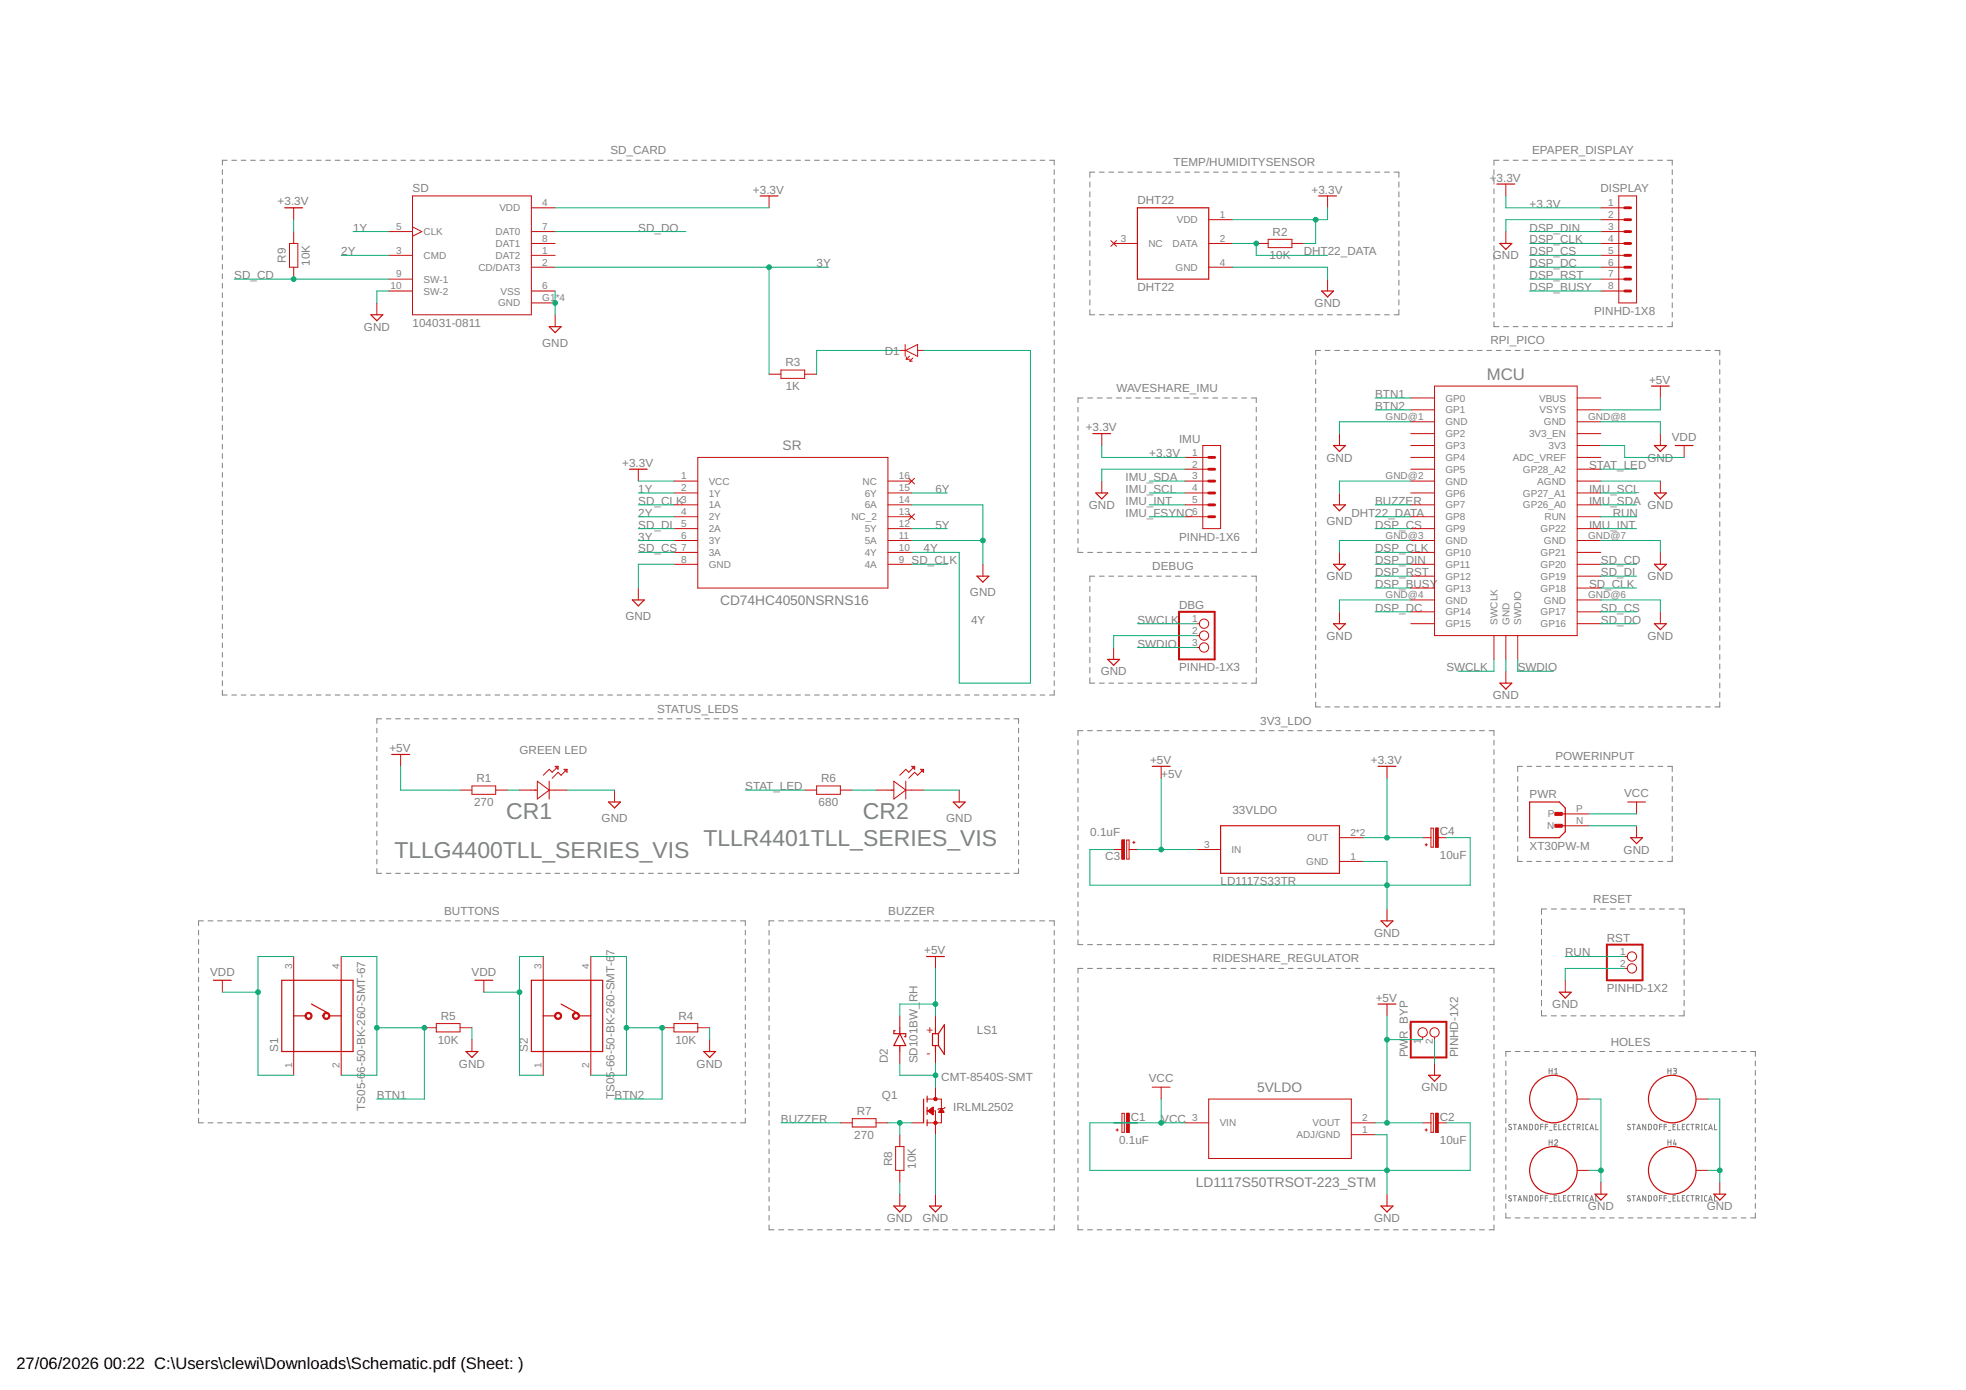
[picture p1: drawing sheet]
<svg xmlns="http://www.w3.org/2000/svg" width="420mm" height="297mm" viewBox="0 0 420 297" stroke-linecap="round" stroke-linejoin="round" font-family="sans-serif">
<defs><g id="words">
<g font-size="4.9" fill="#808080">
<text x="108.2" y="175">CR1</text>
<text x="184.4" y="175">CR2</text>
<text x="84.3" y="183.3">TLLG4400TLL_SERIES_VIS</text>
<text x="150.3" y="180.7">TLLR4401TLL_SERIES_VIS</text>
</g>
<text font-size="3.6" fill="#808080" x="317.8" y="81.2">MCU</text>
<g font-size="3.5">
<text x="3.5" y="292.5">27/06/2026</text>
<text x="22.2" y="292.5">00:22 C:\Users\clewi\Downloads\Schematic.pdf (Sheet: )</text>
</g>
<g font-size="2.9" fill="#808080">
<text x="167.2" y="96.2">SR</text>
<text x="153.9" y="129.3">CD74HC4050NSRNS16</text>
<text x="268.7" y="233.4">5VLDO</text>
<text x="255.6" y="253.7">LD1117S50TRSOT-223_STM</text>
</g>
<g font-size="2.5" fill="#808080">
<text x="130.4" y="33">SD_CARD</text>
<text x="250.8" y="35.5">TEMP/HUMIDITYSENSOR</text>
<text x="327.4" y="33">EPAPER_DISPLAY</text>
<text x="88.2" y="41.1">SD</text>
<text x="160.9" y="41.4">+3.3V</text>
<text x="280.3" y="41.4">+3.3V</text>
<text x="318.4" y="38.8">+3.3V</text>
<text x="342" y="41.1">DISPLAY</text>
<text x="59.3" y="43.9">+3.3V</text>
<text x="243.1" y="43.6">DHT22</text>
<text x="326.9" y="44.4">+3.3V</text>
<text x="75.5" y="49.5">1Y</text>
<text x="136.4" y="49.5">SD_DO</text>
<text x="272" y="50.4">R2</text>
<text x="326.9" y="52">DSP_CLK</text>
<text x="326.9" y="49.5">DSP_DIN</text>
<text x="50.1" y="59.6">SD_CD</text>
<text x="61.1" y="56.2" transform="rotate(-90 61.1 56.2)">R9</text>
<text x="66.2" y="56.8" transform="rotate(-90 66.2 56.8)">10K</text>
<text x="72.9" y="54.6">2Y</text>
<text x="174.5" y="57.1">3Y</text>
<text x="271.3" y="55.5">10K</text>
<text x="278.6" y="54.6">DHT22_DATA</text>
<text x="319" y="55.5">GND</text>
<text x="326.9" y="54.6">DSP_CS</text>
<text x="326.9" y="57.1">DSP_DC</text>
<text x="326.9" y="59.6">DSP_RST</text>
<text x="243.1" y="62.2">DHT22</text>
<text x="280.9" y="65.6">GND</text>
<text x="326.9" y="62.2">DSP_BUSY</text>
<text x="77.8" y="70.7">GND</text>
<text x="88.2" y="69.8">104031-0811</text>
<text x="340.7" y="67.3">PINHD-1X8</text>
<text x="115.9" y="74.1">GND</text>
<text x="189.1" y="75.9">D1</text>
<text x="318.5" y="73.6">RPI_PICO</text>
<text x="167.8" y="78.3">R3</text>
<text x="167.9" y="83.4">1K</text>
<text x="238.6" y="83.8">WAVESHARE_IMU</text>
<text x="352.4" y="82">+5V</text>
<text x="293.9" y="85">BTN1</text>
<text x="293.9" y="87.6">BTN2</text>
<text x="232" y="92.2">+3.3V</text>
<text x="252" y="94.6">IMU</text>
<text x="357.3" y="94.2">VDD</text>
<text x="133" y="99.8">+3.3V</text>
<text x="245.6" y="97.7">+3.3V</text>
<text x="283.5" y="98.6">GND</text>
<text x="339.6" y="100.3">STAT_LED</text>
<text x="352.1" y="98.6">GND</text>
<text x="136.4" y="105.4">1Y</text>
<text x="136.4" y="107.9">SD_CLK</text>
<text x="199.9" y="105.4">6Y</text>
<text x="240.5" y="102.8">IMU_SDA</text>
<text x="240.5" y="105.4">IMU_SCL</text>
<text x="240.5" y="107.9">IMU_INT</text>
<text x="293.9" y="107.9">BUZZER</text>
<text x="339.6" y="107.9">IMU_SDA</text>
<text x="339.6" y="105.4">IMU_SCL</text>
<text x="136.4" y="110.4">2Y</text>
<text x="136.4" y="113">SD_DI</text>
<text x="199.9" y="113">5Y</text>
<text x="232.7" y="108.8">GND</text>
<text x="240.5" y="110.4">IMU_FSYNC</text>
<text x="283.5" y="112.2">GND</text>
<text x="288.8" y="110.4">DHT22_DATA</text>
<text x="293.9" y="113">DSP_CS</text>
<text x="339.6" y="113">IMU_INT</text>
<text x="344.7" y="110.4">RUN</text>
<text x="352.1" y="108.8">GND</text>
<text x="136.4" y="115.5">3Y</text>
<text x="136.4" y="118.1">SD_CS</text>
<text x="197.4" y="118.1">4Y</text>
<text x="252" y="115.5">PINHD-1X6</text>
<text x="293.9" y="118.1">DSP_CLK</text>
<text x="194.8" y="120.6">SD_CLK</text>
<text x="246.3" y="121.9">DEBUG</text>
<text x="283.5" y="124">GND</text>
<text x="293.9" y="120.6">DSP_DIN</text>
<text x="293.9" y="123.1">DSP_RST</text>
<text x="293.9" y="125.7">DSP_BUSY</text>
<text x="339.6" y="125.7">SD_CLK</text>
<text x="342.1" y="123.1">SD_DI</text>
<text x="342.1" y="120.6">SD_CD</text>
<text x="352.1" y="124">GND</text>
<text x="207.3" y="127.5">GND</text>
<text x="252" y="130.1">DBG</text>
<text x="293.9" y="130.8">DSP_DC</text>
<text x="342.1" y="130.8">SD_CS</text>
<text x="133.6" y="132.5">GND</text>
<text x="207.5" y="133.3">4Y</text>
<text x="243.1" y="133.3">SWCLK</text>
<text x="283.5" y="136.7">GND</text>
<text x="342.1" y="133.3">SD_DO</text>
<text x="352.1" y="136.7">GND</text>
<text x="243.1" y="138.4">SWDIO</text>
<text x="252" y="143.4">PINHD-1X3</text>
<text x="309.1" y="143.4">SWCLK</text>
<text x="324.4" y="143.4">SWDIO</text>
<text x="235.2" y="144.3">GND</text>
<text x="319" y="149.4">GND</text>
<text x="140.4" y="152.3">STATUS_LEDS</text>
<text x="269.3" y="154.9">3V3_LDO</text>
<text x="83.2" y="160.7">+5V</text>
<text x="111" y="161.2">GREEN LED</text>
<text x="101.8" y="167.2">R1</text>
<text x="175.5" y="167.2">R6</text>
<text x="245.8" y="163.3">+5V</text>
<text x="248.2" y="166.3">+5V</text>
<text x="293" y="163.3">+3.3V</text>
<text x="332.4" y="162.5">POWERINPUT</text>
<text x="101.3" y="172.3">270</text>
<text x="159.3" y="168.8">STAT_LED</text>
<text x="175" y="172.3">680</text>
<text x="263.4" y="173.9">33VLDO</text>
<text x="326.9" y="170.6">PWR</text>
<text x="347.1" y="170.4">VCC</text>
<text x="128.6" y="175.7">GND</text>
<text x="202.2" y="175.7">GND</text>
<text x="233" y="178.7">0.1uF</text>
<text x="307.7" y="178.5">C4</text>
<text x="236.2" y="183.8">C3</text>
<text x="307.7" y="183.6">10uF</text>
<text x="326.9" y="181.5">XT30PW-M</text>
<text x="347" y="182.4">GND</text>
<text x="260.8" y="189.2">LD1117S33TR</text>
<text x="94.9" y="195.5">BUTTONS</text>
<text x="189.8" y="195.5">BUZZER</text>
<text x="340.5" y="193">RESET</text>
<text x="197.5" y="203.9">+5V</text>
<text x="293.6" y="200.2">GND</text>
<text x="343.4" y="201.2">RST</text>
<text x="44.9" y="208.5">VDD</text>
<text x="100.8" y="208.5">VDD</text>
<text x="131.3" y="204.3" transform="rotate(-90 131.3 204.3)">7</text>
<text x="259.2" y="205.7">RIDESHARE_REGULATOR</text>
<text x="334.5" y="204.4">RUN</text>
<text x="196.1" y="214.2" transform="rotate(-90 196.1 214.2)">RH</text>
<text x="294" y="214">+5V</text>
<text x="331.7" y="215.4">GND</text>
<text x="343.4" y="212">PINHD-1X2</text>
<text x="94.2" y="218">R5</text>
<text x="145" y="218">R4</text>
<text x="208.8" y="220.9">LS1</text>
<text x="300.9" y="222" transform="rotate(-90 300.9 222)">R_BYP</text>
<text x="59.5" y="224.7" transform="rotate(-90 59.5 224.7)">S1</text>
<text x="93.6" y="223.1">10K</text>
<text x="112.8" y="224.7" transform="rotate(-90 112.8 224.7)">S2</text>
<text x="144.4" y="223.1">10K</text>
<text x="189.8" y="227.3" transform="rotate(-90 189.8 227.3)">D2</text>
<text x="196.1" y="227.3" transform="rotate(-90 196.1 227.3)">SD101BW_</text>
<text x="300.9" y="226" transform="rotate(-90 300.9 226)">PW</text>
<text x="311.7" y="226" transform="rotate(-90 311.7 226)">PINHD-1X2</text>
<text x="344.2" y="223.4">HOLES</text>
<text x="78" y="229.2" transform="rotate(-90 78 229.2)">6-50-BK-260-SMT-67</text>
<text x="98.1" y="228.1">GND</text>
<text x="148.9" y="228.1">GND</text>
<text x="201.2" y="231.1">CMT-8540S-SMT</text>
<text x="245.5" y="231.3">VCC</text>
<text x="303.8" y="233.2">GND</text>
<text x="78" y="237.4" transform="rotate(-90 78 237.4)">TS05-6</text>
<text x="80.5" y="234.9">BTN1</text>
<text x="131.3" y="234.9">BTN2</text>
<text x="131.3" y="234.9" transform="rotate(-90 131.3 234.9)">TS05-66-50-BK-260-SMT-6</text>
<text x="166.9" y="240">BUZZER</text>
<text x="183.1" y="238.3">R7</text>
<text x="188.5" y="234.9">Q1</text>
<text x="203.7" y="237.4">IRLML2502</text>
<text x="241.7" y="239.5">C1</text>
<text x="248.2" y="240">VCC</text>
<text x="307.7" y="239.5">C2</text>
<text x="182.6" y="243.4">270</text>
<text x="239.1" y="244.5">0.1uF</text>
<text x="307.7" y="244.5">10uF</text>
<text x="190.6" y="249.2" transform="rotate(-90 190.6 249.2)">R8</text>
<text x="195.7" y="249.8" transform="rotate(-90 195.7 249.8)">10K</text>
<text x="189.5" y="261.2">GND</text>
<text x="197.1" y="261.2">GND</text>
<text x="293.6" y="261.2">GND</text>
<text x="339.4" y="258.6">GND</text>
<text x="364.8" y="258.6">GND</text>
</g>
<g font-size="2.5" fill="#c90d0c">
<text x="198" y="220.9">+</text>
<text x="198" y="226">-</text>
</g>
<g font-size="2.1" fill="#808080">
<text x="106.7" y="45.2">VDD</text>
<text x="115.9" y="44.1">4</text>
<text x="251.5" y="47.7">VDD</text>
<text x="260.7" y="46.6">1</text>
<text x="343.7" y="44.1">1</text>
<text x="343.7" y="46.6">2</text>
<text x="84.6" y="49.1">5</text>
<text x="90.5" y="50.2">CLK</text>
<text x="105.9" y="50.2">DAT0</text>
<text x="105.9" y="52.8">DAT1</text>
<text x="115.9" y="49.1">7</text>
<text x="115.9" y="51.7">8</text>
<text x="239.6" y="51.7">3</text>
<text x="245.4" y="52.8">NC</text>
<text x="250.6" y="52.8">DATA</text>
<text x="260.7" y="51.7">2</text>
<text x="343.7" y="49.1">3</text>
<text x="343.7" y="51.7">4</text>
<text x="84.6" y="54.2">3</text>
<text x="84.6" y="59.3">9</text>
<text x="90.5" y="55.3">CMD</text>
<text x="102.2" y="57.9">CD/DAT3</text>
<text x="105.9" y="55.3">DAT2</text>
<text x="115.9" y="54.2">1</text>
<text x="115.9" y="56.7">2</text>
<text x="251.2" y="57.9">GND</text>
<text x="260.7" y="56.7">4</text>
<text x="343.7" y="54.2">5</text>
<text x="343.7" y="56.7">6</text>
<text x="343.7" y="59.3">7</text>
<text x="83.5" y="61.8">10</text>
<text x="90.5" y="60.4">SW-1</text>
<text x="90.5" y="62.9">SW-2</text>
<text x="106.5" y="65.5">GND</text>
<text x="107" y="62.9">VSS</text>
<text x="115.9" y="61.8">6</text>
<text x="115.9" y="64.4">G1</text>
<text x="118.8" y="64.4">*4</text>
<text x="343.7" y="61.8">8</text>
<text x="296.1" y="89.8">GND@1</text>
<text x="308.9" y="85.8">GP0</text>
<text x="308.9" y="88.3">GP1</text>
<text x="328.9" y="85.8">VBUS</text>
<text x="329" y="88.3">VSYS</text>
<text x="339.4" y="89.8">GND@8</text>
<text x="308.9" y="93.4">GP2</text>
<text x="308.9" y="96">GP3</text>
<text x="308.9" y="90.9">GND</text>
<text x="326.8" y="93.4">3V3_EN</text>
<text x="330" y="90.9">GND</text>
<text x="330.9" y="96">3V3</text>
<text x="254.8" y="97.4">1</text>
<text x="254.8" y="99.9">2</text>
<text x="308.9" y="98.5">GP4</text>
<text x="308.9" y="101">GP5</text>
<text x="323.3" y="98.5">ADC_VREF</text>
<text x="325.5" y="101">GP28_A2</text>
<text x="145.6" y="102.5">1</text>
<text x="145.6" y="105">2</text>
<text x="145.6" y="107.5">3</text>
<text x="151.5" y="103.6">VCC</text>
<text x="151.5" y="106.1">1Y</text>
<text x="184.3" y="103.6">NC</text>
<text x="184.8" y="106.1">6Y</text>
<text x="192.1" y="107.5">14</text>
<text x="192.1" y="105">15</text>
<text x="192.1" y="102.5">16</text>
<text x="254.8" y="102.5">3</text>
<text x="254.8" y="105">4</text>
<text x="254.8" y="107.5">5</text>
<text x="296.1" y="102.5">GND@2</text>
<text x="308.9" y="106.1">GP6</text>
<text x="308.9" y="103.6">GND</text>
<text x="325.5" y="106.1">GP27_A1</text>
<text x="328.5" y="103.6">AGND</text>
<text x="145.6" y="110.1">4</text>
<text x="145.6" y="112.6">5</text>
<text x="151.5" y="108.7">1A</text>
<text x="151.5" y="111.2">2Y</text>
<text x="151.5" y="113.7">2A</text>
<text x="182" y="111.2">NC_2</text>
<text x="184.8" y="113.7">5Y</text>
<text x="184.8" y="108.7">6A</text>
<text x="192.1" y="112.6">12</text>
<text x="192.1" y="110.1">13</text>
<text x="254.8" y="110.1">6</text>
<text x="308.9" y="108.7">GP7</text>
<text x="308.9" y="111.2">GP8</text>
<text x="308.9" y="113.7">GP9</text>
<text x="325.5" y="108.7">GP26_A0</text>
<text x="329.3" y="113.7">GP22</text>
<text x="330.1" y="111.2">RUN</text>
<text x="145.6" y="115.2">6</text>
<text x="145.6" y="117.7">7</text>
<text x="151.5" y="116.3">3Y</text>
<text x="151.5" y="118.8">3A</text>
<text x="184.8" y="118.8">4Y</text>
<text x="184.8" y="116.3">5A</text>
<text x="192.1" y="117.7">10</text>
<text x="192.1" y="115.2">11</text>
<text x="296.1" y="115.2">GND@3</text>
<text x="308.9" y="118.8">GP10</text>
<text x="308.9" y="116.3">GND</text>
<text x="329.3" y="118.8">GP21</text>
<text x="330" y="116.3">GND</text>
<text x="339.4" y="115.2">GND@7</text>
<text x="145.6" y="120.2">8</text>
<text x="151.5" y="121.4">GND</text>
<text x="184.8" y="121.4">4A</text>
<text x="192.1" y="120.2">9</text>
<text x="308.9" y="121.4">GP11</text>
<text x="308.9" y="123.9">GP12</text>
<text x="329.3" y="123.9">GP19</text>
<text x="329.3" y="121.4">GP20</text>
<text x="296.1" y="127.9">GND@4</text>
<text x="308.9" y="126.4">GP13</text>
<text x="308.9" y="131.5">GP14</text>
<text x="308.9" y="129">GND</text>
<text x="329.3" y="131.5">GP17</text>
<text x="329.3" y="126.4">GP18</text>
<text x="330" y="129">GND</text>
<text x="339.4" y="127.9">GND@6</text>
<text x="254.8" y="132.9">1</text>
<text x="254.8" y="135.5">2</text>
<text x="308.9" y="134.1">GP15</text>
<text x="320" y="133.5" transform="rotate(-90 320 133.5)">SWCLK</text>
<text x="322.6" y="133.5" transform="rotate(-90 322.6 133.5)">GND</text>
<text x="325.1" y="133.5" transform="rotate(-90 325.1 133.5)">SWDIO</text>
<text x="329.3" y="134.1">GP16</text>
<text x="254.8" y="138">3</text>
<text x="336.8" y="173.6">P</text>
<text x="279.4" y="179.8">OUT</text>
<text x="288.6" y="178.6">2*2</text>
<text x="330.6" y="177.2">N</text>
<text x="330.8" y="174.7">P</text>
<text x="336.8" y="176.1">N</text>
<text x="257.3" y="181.2">3</text>
<text x="263.2" y="182.3">IN</text>
<text x="279.2" y="184.8">GND</text>
<text x="288.6" y="183.7">1</text>
<text x="62.4" y="207.1" transform="rotate(-90 62.4 207.1)">3</text>
<text x="72.6" y="207.1" transform="rotate(-90 72.6 207.1)">4</text>
<text x="115.7" y="207.1" transform="rotate(-90 115.7 207.1)">3</text>
<text x="125.9" y="207.1" transform="rotate(-90 125.9 207.1)">4</text>
<text x="346.2" y="204">1</text>
<text x="346.2" y="206.6">2</text>
<text x="303.7" y="223.2" transform="rotate(-90 303.7 223.2)">1</text>
<text x="306.2" y="223.2" transform="rotate(-90 306.2 223.2)">2</text>
<text x="62.4" y="228.2" transform="rotate(-90 62.4 228.2)">1</text>
<text x="72.6" y="228.2" transform="rotate(-90 72.6 228.2)">2</text>
<text x="115.7" y="228.2" transform="rotate(-90 115.7 228.2)">1</text>
<text x="125.9" y="228.2" transform="rotate(-90 125.9 228.2)">2</text>
<text x="254.8" y="239.6">3</text>
<text x="291.1" y="239.6">2</text>
<text x="260.7" y="240.7">VIN</text>
<text x="277.1" y="243.3">ADJ/GND</text>
<text x="280.5" y="240.7">VOUT</text>
<text x="291.1" y="242.1">1</text>
</g>
</g></defs>
<g fill="none" stroke="#808080" stroke-width=".21">
<path d="M47.5 36.3v1M47.5 38.3v1M48.5 34.2h-1v1.1M49.5 34.2h1M51.5 34.2h1.1M53.6 34.2h1M55.6 34.2h1M57.6 34.2h1M59.6 34.2h1M61.6 34.2h1M63.6 34.2h1M65.6 34.2h1"/>
<path d="M67.6 34.2h1M69.6 34.2h1M71.6 34.2h1M73.6 34.2h1.1M75.6 34.2h1.1M77.7 34.2h1M79.7 34.2h1M81.7 34.2h1M83.7 34.2h1M85.7 34.2h1M87.7 34.2h1M89.7 34.2h1"/>
<path d="M91.7 34.2h1M93.7 34.2h1M95.7 34.2h1.1M97.7 34.2h1.1M99.8 34.2h1M101.8 34.2h1M103.8 34.2h1M105.8 34.2h1M107.8 34.2h1M109.8 34.2h1M111.8 34.2h1M113.8 34.2h1"/>
<path d="M115.8 34.2h1M117.8 34.2h1.1M119.8 34.2h1.1M121.9 34.2h1M123.9 34.2h1M125.9 34.2h1M127.9 34.2h1M129.9 34.2h1M131.9 34.2h1M133.9 34.2h1M135.9 34.2h1M137.9 34.2h1"/>
<path d="M139.9 34.2h1M141.9 34.2h1M144 34.2h.9M146 34.2h1M148 34.2h1M150 34.2h1M152 34.2h1M154 34.2h1M156 34.2h1M158 34.2h1M160 34.2h1M162 34.2h1"/>
<path d="M164 34.2h1M166.1 34.2h.9M168.1 34.2h1M170.1 34.2h1M172.1 34.2h1M174.1 34.2h1M176.1 34.2h1M178.1 34.2h1M180.1 34.2h1M182.1 34.2h1M184.1 34.2h1M186.1 34.2h1"/>
<path d="M188.2 34.2h.9M190.1 34.2h1.1M192.2 34.2h1M194.2 34.2h1M196.2 34.2h1M198.2 34.2h1M200.2 34.2h1M202.2 34.2h1M204.2 34.2h1M206.2 34.2h1M208.2 34.2h1M210.2 34.2h1"/>
<path d="M212.2 34.2h1.1M214.2 34.2h1.1M216.3 34.2h1M218.3 34.2h1M220.3 34.2h1M222.3 34.2h1M224.3 34.2h1v1.1M225.3 36.3v1M225.3 38.3v1M232.9 38.9v1.1M234 36.8h-1.1v1.1M234.9 36.8h1.1"/>
<path d="M237 36.8h1M239 36.8h1.1M241 36.8h1.1M243.1 36.8h1M245.1 36.8h1M247.1 36.8h1.1M249.2 36.8h1M251.2 36.8h1M253.2 36.8h1.1M255.3 36.8h1M257.3 36.8h1M259.3 36.8h1.1"/>
<path d="M261.4 36.8h1M263.4 36.8h1M265.4 36.8h1.1M267.5 36.8h1M269.5 36.8h1M271.5 36.8h1M273.6 36.8h1M275.6 36.8h1M277.6 36.8h1M279.7 36.8h1M281.7 36.8h1M283.7 36.8h1"/>
<path d="M285.7 36.8h1.1M287.8 36.8h1M289.8 36.8h1M291.8 36.8h1.1M293.9 36.8h1M295.9 36.8h1M297.9 36.8h1.1v1.1M299 38.9v1.1M319.3 36.3v1M319.3 38.3v1M320.3 34.2h-1v1.1M321.3 34.2h1.1"/>
<path d="M323.4 34.2h1M325.4 34.2h1.1M327.5 34.2h1.1M329.6 34.2h1M331.6 34.2h1.1M333.7 34.2h1M335.7 34.2h1.1M337.8 34.2h1.1M339.9 34.2h1M341.9 34.2h1.1M344 34.2h1M346 34.2h1.1"/>
<path d="M348.1 34.2h1M350.1 34.2h1.1M352.2 34.2h1.1M354.2 34.2h1.1M356.3 34.2h1.1v1.1M357.4 36.3v1M357.4 38.3v1M47.5 40.3v1M47.5 42.3v1.1M47.5 44.4v1M47.5 46.4v1M47.5 48.4v1"/>
<path d="M47.5 50.4v1.1M47.5 52.5v1M47.5 54.5v1M47.5 56.5v1M47.5 58.5v1M225.3 40.3v1M225.3 42.3v1.1M225.3 44.4v1M225.3 46.4v1M225.3 48.4v1M225.3 50.4v1.1M225.3 52.5v1"/>
<path d="M225.3 54.5v1M225.3 56.5v1M225.3 58.5v1M232.9 41v1.1M232.9 43.1v1.1M232.9 45.2v1.1M232.9 47.3v1.1M232.9 49.4v1.1M232.9 51.5v1.1M232.9 53.6v1.1M232.9 55.7v1.1M232.9 57.8v1.1"/>
<path d="M232.9 59.9v1.1M299 41v1.1M299 43.1v1.1M299 45.2v1.1M299 47.3v1.1M299 49.4v1.1M299 51.5v1.1M299 53.6v1.1M299 55.7v1.1M299 57.8v1.1M299 59.9v1.1M319.3 40.3v1.1"/>
<path d="M319.3 42.4v1M319.3 44.4v1M319.3 46.4v1.1M319.3 48.5v1M319.3 50.5v1M319.3 52.5v1.1M319.3 54.5v1.1M319.3 56.6v1M319.3 58.6v1M357.4 40.3v1.1M357.4 42.4v1M357.4 44.4v1"/>
<path d="M357.4 46.4v1.1M357.4 48.5v1M357.4 50.5v1M357.4 52.5v1.1M357.4 54.5v1.1M357.4 56.6v1M357.4 58.6v1M47.5 60.5v1.1M47.5 62.6v1M47.5 64.6v1M47.5 66.6v1M47.5 68.6v1.1"/>
<path d="M47.5 70.7v1M47.5 72.7v1M47.5 74.7v1M47.5 76.7v1M47.5 78.7v1.1M225.3 60.5v1.1M225.3 62.6v1M225.3 64.6v1M225.3 66.6v1M225.3 68.6v1.1M225.3 70.7v1M225.3 72.7v1"/>
<path d="M225.3 74.7v1M225.3 76.7v1M225.3 78.7v1.1M232.9 62v1.1M232.9 64.1v1.1M232.9 66.2v1.1h1.1M234.9 67.3h1.1M237 67.3h1M239 67.3h1.1M241 67.3h1.1M243.1 67.3h1M245.1 67.3h1"/>
<path d="M247.1 67.3h1.1M249.2 67.3h1M251.2 67.3h1M253.2 67.3h1.1M255.3 67.3h1M257.3 67.3h1M259.3 67.3h1.1M261.4 67.3h1M263.4 67.3h1M265.4 67.3h1.1M267.5 67.3h1M269.5 67.3h1"/>
<path d="M271.5 67.3h1M273.6 67.3h1M275.6 67.3h1M277.6 67.3h1M279.7 67.3h1M281.2 76.9v1M281.2 79v1M281.7 67.3h1M282.2 74.9h-1v1M283.2 74.9h1M283.7 67.3h1M285.2 74.9h1.1"/>
<path d="M285.7 67.3h1.1M287.3 74.9h1M287.8 67.3h1M289.3 74.9h1M289.8 67.3h1M291.3 74.9h1.1M291.8 67.3h1.1M293.4 74.9h1M293.9 67.3h1M295.4 74.9h1M295.9 67.3h1M297.4 74.9h1.1"/>
<path d="M299 62v1.1M299 64.1v1.1M299 66.2v1.1h-1.1M299.5 74.9h1M301.5 74.9h1M303.5 74.9h1M305.6 74.9h1M307.6 74.9h1M309.6 74.9h1M311.7 74.9h1M313.7 74.9h1M315.7 74.9h1"/>
<path d="M317.8 74.9h1M319.3 60.6v1.1M319.3 62.7v1M319.3 64.7v1M319.3 66.7v1.1M319.3 68.8v1h1M319.8 74.9h1M321.3 69.8h1.1M321.8 74.9h1M323.4 69.8h1M323.8 74.9h1.1M325.4 69.8h1.1"/>
<path d="M325.9 74.9h1M327.5 69.8h1.1M327.9 74.9h1M329.6 69.8h1M329.9 74.9h1.1M331.6 69.8h1.1M332 74.9h1M333.7 69.8h1M334 74.9h1M335.7 69.8h1.1M336 74.9h1.1M337.8 69.8h1.1"/>
<path d="M338.1 74.9h1M339.9 69.8h1M340.1 74.9h1M341.9 69.8h1.1M342.1 74.9h1.1M344 69.8h1M344.1 74.9h1.1M346 69.8h1.1M346.2 74.9h1M348.1 69.8h1M348.2 74.9h1M350.1 69.8h1.1"/>
<path d="M350.2 74.9h1.1M352.2 69.8h1.1M352.3 74.9h1M354.2 69.8h1.1M354.3 74.9h1M356.3 74.9h1.1M357.4 60.6v1.1M357.4 62.7v1M357.4 64.7v1M357.4 66.7v1.1M357.4 68.8v1h-1.1M358.4 74.9h1"/>
<path d="M360.4 74.9h1M362.4 74.9h1.1M364.5 74.9h1M366.5 74.9h1v1M367.5 76.9v1M367.5 79v1M47.5 80.8v1M47.5 82.8v1M47.5 84.8v1M47.5 86.8v1.1M47.5 88.9v1M47.5 90.9v1"/>
<path d="M47.5 92.9v1M47.5 94.9v1M47.5 96.9v1.1M47.5 99v1M225.3 80.8v1M225.3 82.8v1M225.3 84.8v1M225.3 86.8v1.1M225.3 88.9v1M225.3 90.9v1M225.3 92.9v1M225.3 94.9v1"/>
<path d="M225.3 96.9v1.1M225.3 99v1M230.4 87v1M230.4 89v1M230.4 91v1.1M230.4 93v1M230.4 95v1.1M230.4 97v1M230.4 99v1.1M231.4 85h-1v1M232.5 85h1M234.5 85h1.1"/>
<path d="M236.6 85h1M238.6 85h1.1M240.7 85h1M242.7 85h1.1M244.8 85h1.1M246.8 85h1.1M248.9 85h1.1M251 85h1M253 85h1.1M255.1 85h1M257.1 85h1.1M259.2 85h1"/>
<path d="M261.3 85h1M263.3 85h1.1M265.4 85h1M267.4 85h1.1v1M268.5 87v1M268.5 89v1M268.5 91v1.1M268.5 93v1M268.5 95v1.1M268.5 97v1M268.5 99v1.1M281.2 81v1"/>
<path d="M281.2 83v1M281.2 85v1.1M281.2 87.1v1M281.2 89.1v1M281.2 91.1v1.1M281.2 93.2v1M281.2 95.2v1M281.2 97.2v1.1M281.2 99.3v1M367.5 81v1M367.5 83v1M367.5 85v1.1"/>
<path d="M367.5 87.1v1M367.5 89.1v1M367.5 91.1v1.1M367.5 93.2v1M367.5 95.2v1M367.5 97.2v1.1M367.5 99.3v1M47.5 101v1M47.5 103v1M47.5 105v1.1M47.5 107.1v1M47.5 109.1v1"/>
<path d="M47.5 111.1v1M47.5 113.1v1.1M47.5 115.1v1.1M47.5 117.2v1M47.5 119.2v1M225.3 101v1M225.3 103v1M225.3 105v1.1M225.3 107.1v1M225.3 109.1v1M225.3 111.1v1M225.3 113.1v1.1"/>
<path d="M225.3 115.1v1.1M225.3 117.2v1M225.3 119.2v1M230.4 101v1M230.4 103v1.1M230.4 105.1v.9M230.4 107v1.1M230.4 109.1v.9M230.4 111v1.1M230.4 113.1v.9M230.4 115.1v1M230.4 117.1v.9h1"/>
<path d="M232.5 118h1M234.5 118h1.1M236.6 118h1M238.6 118h1.1M240.7 118h1M242.7 118h1.1M244.8 118h1.1M246.8 118h1.1M248.9 118h1.1M251 118h1M253 118h1.1M255.1 118h1"/>
<path d="M257.1 118h1.1M259.2 118h1M261.3 118h1M263.3 118h1.1M265.4 118h1M268.5 101v1M268.5 103v1.1M268.5 105.1v.9M268.5 107v1.1M268.5 109.1v.9M268.5 111v1.1M268.5 113.1v.9"/>
<path d="M268.5 115.1v1M268.5 117.1v.9h-1.1M281.2 101.3v1M281.2 103.3v1.1M281.2 105.3v1.1M281.2 107.4v1M281.2 109.4v1M281.2 111.4v1.1M281.2 113.5v1M281.2 115.5v1M281.2 117.5v1.1M281.2 119.6v1"/>
<path d="M367.5 101.3v1M367.5 103.3v1.1M367.5 105.3v1.1M367.5 107.4v1M367.5 109.4v1M367.5 111.4v1.1M367.5 113.5v1M367.5 115.5v1M367.5 117.5v1.1M367.5 119.6v1M47.5 121.2v1M47.5 123.2v1.1"/>
<path d="M47.5 125.3v1M47.5 127.3v1M47.5 129.3v1M47.5 131.3v1.1M47.5 133.3v1.1M47.5 135.4v1M47.5 137.4v1M47.5 139.4v1M225.3 121.2v1M225.3 123.2v1.1M225.3 125.3v1M225.3 127.3v1"/>
<path d="M225.3 129.3v1M225.3 131.3v1.1M225.3 133.3v1.1M225.3 135.4v1M225.3 137.4v1M225.3 139.4v1M232.9 125.3v1.2M232.9 127.5v1.1M232.9 129.6v1.2M232.9 131.8v1.2M232.9 134v1.1M232.9 136.1v1.2"/>
<path d="M232.9 138.3v1.2M234 123.1h-1.1v1.2M234.9 123.1h1.1M237 123.1h1M239 123.1h1.1M241 123.1h1.1M243.1 123.1h1M245.1 123.1h1M247.1 123.1h1.1M249.2 123.1h1M251.2 123.1h1M253.2 123.1h1.1"/>
<path d="M255.3 123.1h1M257.3 123.1h1M259.3 123.1h1M261.4 123.1h1M263.4 123.1h1M265.4 123.1h1M267.4 123.1h1.1v1.2M268.5 125.3v1.2M268.5 127.5v1.1M268.5 129.6v1.2M268.5 131.8v1.2M268.5 134v1.1"/>
<path d="M268.5 136.1v1.2M268.5 138.3v1.2M281.2 121.6v1M281.2 123.6v1.1M281.2 125.7v1M281.2 127.7v1M281.2 129.7v1M281.2 131.8v1M281.2 133.8v1M281.2 135.8v1M281.2 137.9v1M281.2 139.9v1"/>
<path d="M367.5 121.6v1M367.5 123.6v1.1M367.5 125.7v1M367.5 127.7v1M367.5 129.7v1M367.5 131.8v1M367.5 133.8v1M367.5 135.8v1M367.5 137.9v1M367.5 139.9v1M47.5 141.4v1.1M47.5 143.5v1"/>
<path d="M47.5 145.5v1M47.5 147.5v1h1M49.5 148.5h1M51.5 148.5h1.1M53.6 148.5h1M55.6 148.5h1M57.6 148.5h1M59.6 148.5h1M61.6 148.5h1M63.6 148.5h1M65.6 148.5h1M67.6 148.5h1"/>
<path d="M69.6 148.5h1M71.6 148.5h1M73.6 148.5h1.1M75.6 148.5h1.1M77.7 148.5h1M79.7 148.5h1M80.5 155.6v1M80.5 157.6v1M80.5 159.6v1M81.6 153.6h-1.1v1M81.7 148.5h1M82.5 153.6h1"/>
<path d="M83.7 148.5h1M84.5 153.6h1.1M85.7 148.5h1M86.6 153.6h.9M87.7 148.5h1M88.6 153.6h1M89.7 148.5h1M90.6 153.6h1M91.7 148.5h1M92.6 153.6h1M93.7 148.5h1M94.6 153.6h1"/>
<path d="M95.7 148.5h1.1M96.6 153.6h1M97.7 148.5h1.1M98.6 153.6h1M99.8 148.5h1M100.6 153.6h1M101.8 148.5h1M102.6 153.6h1M103.8 148.5h1M104.6 153.6h1M105.8 148.5h1M106.6 153.6h1"/>
<path d="M107.8 148.5h1M108.6 153.6h1M109.8 148.5h1M110.6 153.6h1M111.8 148.5h1M112.6 153.6h1M113.8 148.5h1M114.6 153.6h1M115.8 148.5h1M116.6 153.6h1M117.8 148.5h1.1M118.6 153.6h1"/>
<path d="M119.8 148.5h1.1M120.6 153.6h1M121.9 148.5h1M122.6 153.6h1M123.9 148.5h1M124.6 153.6h1M125.9 148.5h1M126.6 153.6h1M127.9 148.5h1M128.6 153.6h1M129.9 148.5h1M130.6 153.6h1"/>
<path d="M131.9 148.5h1M132.6 153.6h1M133.9 148.5h1M134.6 153.6h1M135.9 148.5h1M136.6 153.6h1M137.9 148.5h1M138.6 153.6h1M139.9 148.5h1M140.6 153.6h1M141.9 148.5h1M142.6 153.6h1"/>
<path d="M144 148.5h.9M144.6 153.6h1M146 148.5h1M146.6 153.6h1M148 148.5h1M148.6 153.6h1M150 148.5h1M150.6 153.6h1M152 148.5h1M152.6 153.6h1M154 148.5h1M154.6 153.6h1"/>
<path d="M156 148.5h1M156.6 153.6h1M158 148.5h1M158.6 153.6h1M160 148.5h1M160.6 153.6h1M162 148.5h1M162.6 153.6h1M164 148.5h1M164.6 153.6h1M166.1 148.5h.9M166.6 153.6h1"/>
<path d="M168.1 148.5h1M168.6 153.6h1M170.1 148.5h1M170.6 153.6h1M172.1 148.5h1M172.6 153.6h1.1M174.1 148.5h1M174.6 153.6h1M176.1 148.5h1M176.6 153.6h1.1M178.1 148.5h1M178.6 153.6h1"/>
<path d="M180.1 148.5h1M180.7 153.6h1M182.1 148.5h1M182.6 153.6h1M184.1 148.5h1M184.7 153.6h1M186.1 148.5h1M186.6 153.6h1.1M188.2 148.5h.9M188.7 153.6h1M190.1 148.5h1.1M190.6 153.6h1.1"/>
<path d="M192.2 148.5h1M192.7 153.6h1M194.2 148.5h1M194.7 153.6h1M196.2 148.5h1M196.7 153.6h1M198.2 148.5h1M198.7 153.6h1M200.2 148.5h1M200.7 153.6h1M202.2 148.5h1M202.7 153.6h1"/>
<path d="M204.2 148.5h1M204.7 153.6h1M206.2 148.5h1M206.7 153.6h1M208.2 148.5h1M208.7 153.6h1M210.2 148.5h1M210.7 153.6h1M212.2 148.5h1.1M212.7 153.6h1M214.2 148.5h1.1M214.7 153.6h1"/>
<path d="M216.3 148.5h1M216.7 153.6h1v1M217.7 155.6v1M217.7 157.6v1M217.7 159.6v1M218.3 148.5h1M220.3 148.5h1M222.3 148.5h1M225.3 141.4v1.1M225.3 143.5v1M225.3 145.5v1M225.3 147.5v1h-1"/>
<path d="M230.4 158.2v1M231.4 156.1h-1v1.1M232.4 156.1h1.1M232.9 140.5v1.1M232.9 142.6v1.2M232.9 144.8v1.2h1.1M234.5 156.1h1M234.9 146h1.1M236.5 156.1h1.1M237 146h1M238.5 156.1h1.1M239 146h1.1"/>
<path d="M240.6 156.1h1M241 146h1.1M242.6 156.1h1.1M243.1 146h1M244.7 156.1h1M245.1 146h1M246.7 156.1h1.1M247.1 146h1.1M248.8 156.1h1M249.2 146h1M250.8 156.1h1.1M251.2 146h1"/>
<path d="M252.9 156.1h1M253.2 146h1.1M254.9 156.1h1M255.3 146h1M256.9 156.1h1.1M257.3 146h1M259 156.1h1M259.3 146h1M261 156.1h1.1M261.4 146h1M263.1 156.1h1M263.4 146h1"/>
<path d="M265.1 156.1h1M265.4 146h1M267.2 156.1h1M268.5 140.5v1.1M268.5 142.6v1.2M268.5 144.8v1.2h-1.1M269.2 156.1h1M271.3 156.1h1M273.3 156.1h1M275.3 156.1h1.1M277.4 156.1h1M279.4 156.1h1.1"/>
<path d="M281.2 141.9v1M281.2 143.9v1.1M281.2 146v1M281.2 148v1M281.2 150v1.1h1M281.5 156.1h1M283.2 151.1h1M283.5 156.1h1M285.2 151.1h1.1M285.5 156.1h1.1M287.3 151.1h1M287.6 156.1h1"/>
<path d="M289.3 151.1h1M289.6 156.1h1.1M291.3 151.1h1.1M291.7 156.1h1M293.4 151.1h1M293.7 156.1h1.1M295.4 151.1h1M295.8 156.1h1M297.4 151.1h1.1M297.8 156.1h1.1M299.5 151.1h1M299.8 156.1h1.1"/>
<path d="M301.5 151.1h1M301.9 156.1h1M303.5 151.1h1M303.9 156.1h1.1M305.6 151.1h1M306 156.1h1M307.6 151.1h1M308 156.1h1.1M309.6 151.1h1M310 156.1h1.1M311.7 151.1h1M312.1 156.1h1"/>
<path d="M313.7 151.1h1M314.2 156.1h1M315.7 151.1h1M316.2 156.1h1M317.8 151.1h1M318.2 156.1h1.1v1.1M319.3 158.2v1M319.8 151.1h1M321.8 151.1h1M323.8 151.1h1.1M325.9 151.1h1M327.9 151.1h1"/>
<path d="M329.9 151.1h1.1M332 151.1h1M334 151.1h1M336 151.1h1.1M338.1 151.1h1M340.1 151.1h1M342.1 151.1h1.1M344.1 151.1h1.1M346.2 151.1h1M348.2 151.1h1M350.2 151.1h1.1M352.3 151.1h1"/>
<path d="M354.3 151.1h1M356.3 151.1h1.1M358.4 151.1h1M360.4 151.1h1M362.4 151.1h1.1M364.5 151.1h1M367.5 141.9v1M367.5 143.9v1.1M367.5 146v1M367.5 148v1M367.5 150v1.1h-1M80.5 161.6v1"/>
<path d="M80.5 163.6v1M80.5 165.6v1M80.5 167.6v1M80.5 169.6v1M80.5 171.6v1M80.5 173.6v1M80.5 175.6v1M80.5 177.6v1M80.5 179.6v1M217.7 161.6v1M217.7 163.6v1M217.7 165.6v1"/>
<path d="M217.7 167.6v1M217.7 169.6v1M217.7 171.6v1M217.7 173.6v1M217.7 175.6v1M217.7 177.6v1M217.7 179.6v1M230.4 160.2v1M230.4 162.2v1.1M230.4 164.3v1M230.4 166.3v1M230.4 168.3v1.1"/>
<path d="M230.4 170.4v1M230.4 172.4v1M230.4 174.4v1.1M230.4 176.5v1M230.4 178.5v1M319.3 160.2v1M319.3 162.2v1.1M319.3 164.3v1M319.3 166.3v1M319.3 168.3v1.1M319.3 170.4v1M319.3 172.4v1"/>
<path d="M319.3 174.4v1.1M319.3 176.5v1M319.3 178.5v1M324.4 165.9v1.1M324.4 168v1.2M324.4 170.2v1.1M324.4 172.3v1.1M324.4 174.4v1.2M324.4 176.6v1.1M324.4 178.7v1.1M325.4 163.8h-1v1.1M326.3 163.8h1.1"/>
<path d="M328.4 163.8h1M330.3 163.8h1.1M332.4 163.8h1M334.3 163.8h1.1M336.4 163.8h1M338.4 163.8h1M340.4 163.8h1M342.4 163.8h1M344.4 163.8h1M346.4 163.8h1M348.4 163.8h1M350.4 163.8h1"/>
<path d="M352.4 163.8h1M354.4 163.8h1M356.4 163.8h1v1.1M357.4 165.9v1.1M357.4 168v1.2M357.4 170.2v1.1M357.4 172.3v1.1M357.4 174.4v1.2M357.4 176.6v1.1M357.4 178.7v1.1M42.4 198.8v1M43.5 196.8h-1.1v1"/>
<path d="M44.5 196.8h1M46.5 196.8h1M48.5 196.8h1.1M50.6 196.8h1M52.6 196.8h1M54.6 196.8h1.1M56.7 196.8h1M58.7 196.8h1M60.7 196.8h1.1M62.8 196.8h1M64.8 196.8h1M66.8 196.8h1.1"/>
<path d="M68.9 196.8h1M70.9 196.8h1M72.9 196.8h1.1M75 196.8h1M77 196.8h1M79 196.8h1.1M80.5 181.6v1M80.5 183.6v1M80.5 185.6v1h1.1M81 196.8h1.1M82.5 186.6h1M83.1 196.8h1"/>
<path d="M84.5 186.6h1.1M85.1 196.8h1M86.6 186.6h.9M87.1 196.8h1.1M88.6 186.6h1M89.2 196.8h1M90.6 186.6h1M91.2 196.8h1M92.6 186.6h1M93.2 196.8h1.1M94.6 186.6h1M95.3 196.8h1"/>
<path d="M96.6 186.6h1M97.3 196.8h1M98.6 186.6h1M99.3 196.8h1.1M100.6 186.6h1M101.4 196.8h1M102.6 186.6h1M103.4 196.8h1M104.6 186.6h1M105.4 196.8h1M106.6 186.6h1M107.5 196.8h1"/>
<path d="M108.6 186.6h1M109.5 196.8h1M110.6 186.6h1M111.5 196.8h1M112.6 186.6h1M113.6 196.8h1M114.6 186.6h1M115.6 196.8h1M116.6 186.6h1M117.6 196.8h1M118.6 186.6h1M119.7 196.8h1"/>
<path d="M120.6 186.6h1M121.7 196.8h1M122.6 186.6h1M123.7 196.8h1M124.6 186.6h1M125.7 196.8h1.1M126.6 186.6h1M127.8 196.8h1M128.6 186.6h1M129.8 196.8h1M130.6 186.6h1M131.8 196.8h1.1"/>
<path d="M132.6 186.6h1M133.9 196.8h1M134.6 186.6h1M135.9 196.8h1M136.6 186.6h1M137.9 196.8h1.1M138.6 186.6h1M140 196.8h1M140.6 186.6h1M142 196.8h1M142.6 186.6h1M144 196.8h1.1"/>
<path d="M144.6 186.6h1M146 196.8h1.1M146.6 186.6h1M148.1 196.8h1M148.6 186.6h1M150.1 196.8h1.1M150.6 186.6h1M152.1 196.8h1.1M152.6 186.6h1M154.2 196.8h1M154.6 186.6h1M156.2 196.8h1"/>
<path d="M156.6 186.6h1M158.2 196.8h1.1v1M158.6 186.6h1M159.3 198.8v1M160.6 186.6h1M162.6 186.6h1M164.4 198.8v1M164.6 186.6h1M165.4 196.8h-1v1M166.4 196.8h1.1M166.6 186.6h1M168.5 196.8h1"/>
<path d="M168.6 186.6h1M170.5 196.8h1.1M170.6 186.6h1M172.6 196.8h1.1M172.6 186.6h1.1M174.6 186.6h1M174.7 196.8h1M176.6 186.6h1.1M176.7 196.8h1.1M178.6 186.6h1M178.8 196.8h1.1M180.7 186.6h1"/>
<path d="M180.9 196.8h1M182.6 186.6h1M182.9 196.8h1.1M184.7 186.6h1M185 196.8h1.1M186.6 186.6h1.1M187.1 196.8h1M188.7 186.6h1M189.1 196.8h1.1M190.6 186.6h1.1M191.2 196.8h1.1M192.7 186.6h1"/>
<path d="M193.3 196.8h1M194.7 186.6h1M195.3 196.8h1.1M196.7 186.6h1M197.4 196.8h1.1M198.7 186.6h1M199.5 196.8h1M200.7 186.6h1M201.5 196.8h1.1M202.7 186.6h1M203.6 196.8h1.1M204.7 186.6h1"/>
<path d="M205.7 196.8h1M206.7 186.6h1M207.7 196.8h1.1M208.7 186.6h1M209.8 196.8h1M210.7 186.6h1M211.9 196.8h1M212.7 186.6h1M213.9 196.8h1.1M214.7 186.6h1M216 196.8h1M217.7 181.6v1"/>
<path d="M217.7 183.6v1M217.7 185.6v1h-1M218 196.8h1.1M220.1 196.8h1.1M222.2 196.8h1M224.2 196.8h1.1v1M225.3 198.8v1M230.4 180.5v1M230.4 182.5v1.1M230.4 184.6v1M230.4 186.6v1M230.4 188.6v1.1"/>
<path d="M230.4 190.7v1M230.4 192.7v1M230.4 194.7v1.1M230.4 196.8v1M230.4 198.8v1M319.3 180.5v1M319.3 182.5v1.1M319.3 184.6v1M319.3 186.6v1M319.3 188.6v1.1M319.3 190.7v1M319.3 192.7v1"/>
<path d="M319.3 194.7v1.1M319.3 196.8v1M319.3 198.8v1M324.4 180.8v1.1M324.4 182.9v1.2h1M326.3 184.1h1.1M328.4 184.1h1M329.4 196.4v1.2M329.4 198.6v1.1M330.3 184.1h1.1M330.5 194.2h-1.1v1.2M331.5 194.2h1.1"/>
<path d="M332.4 184.1h1M333.6 194.2h1.1M334.3 184.1h1.1M335.7 194.2h1.1M336.4 184.1h1M337.8 194.2h1.1M338.4 184.1h1M339.9 194.2h1.1M340.4 184.1h1M342 194.2h1.1M342.4 184.1h1M344.1 194.2h1.1"/>
<path d="M344.4 184.1h1M346.2 194.2h1.1M346.4 184.1h1M348.3 194.2h1.1M348.4 184.1h1M350.4 184.1h1M350.4 194.2h1.1M352.4 184.1h1M352.5 194.2h1.1M354.4 184.1h1M354.6 194.2h1.1M356.7 194.2h1.1"/>
<path d="M357.4 180.8v1.1M357.4 182.9v1.2h-1M358.8 194.2h1.1v1.2M359.9 196.4v1.2M359.9 198.6v1.1M42.4 200.8v1M42.4 202.8v1M42.4 204.8v1M42.4 206.8v1M42.4 208.8v1M42.4 210.8v1M42.4 212.9v.9"/>
<path d="M42.4 214.8v1.1M42.4 216.9v1M42.4 218.9v1M159.3 200.8v1M159.3 202.8v1M159.3 204.8v1M159.3 206.8v1M159.3 208.8v1M159.3 210.8v1M159.3 212.9v.9M159.3 214.8v1.1M159.3 216.9v1"/>
<path d="M159.3 218.9v1M164.4 200.9v1M164.4 202.9v1M164.4 204.9v1M164.4 206.9v1.1M164.4 209v1M164.4 211v1M164.4 213v1.1M164.4 215.1v1M164.4 217.1v1M164.4 219.1v1.1M225.3 200.9v1"/>
<path d="M225.3 202.9v1M225.3 204.9v1M225.3 206.9v1.1M225.3 209v1M225.3 211v1M225.3 213v1.1M225.3 215.1v1M225.3 217.1v1M225.3 219.1v1.1M230.4 200.8v1.1h1M230.4 209v1M230.4 211v1"/>
<path d="M230.4 213v1.1M230.4 215.1v1M230.4 217.1v1M230.4 219.1v1.1M231.4 206.9h-1v1.1M232.4 206.9h1.1M232.4 201.9h1.1M234.5 206.9h1M234.5 201.9h1M236.5 206.9h1.1M236.5 201.9h1.1M238.5 206.9h1.1"/>
<path d="M238.5 201.9h1.1M240.6 206.9h1M240.6 201.9h1M242.6 206.9h1.1M242.6 201.9h1.1M244.7 206.9h1M244.7 201.9h1M246.7 206.9h1.1M246.7 201.9h1.1M248.8 206.9h1M248.8 201.9h1M250.8 206.9h1.1"/>
<path d="M250.8 201.9h1.1M252.9 206.9h1M252.9 201.9h1M254.9 206.9h1M254.9 201.9h1M256.9 206.9h1.1M256.9 201.9h1.1M259 206.9h1M259 201.9h1M261 206.9h1.1M261 201.9h1.1M263.1 206.9h1"/>
<path d="M263.1 201.9h1M265.1 206.9h1M265.1 201.9h1M267.2 206.9h1M267.2 201.9h1M269.2 206.9h1M269.2 201.9h1M271.3 206.9h1M271.3 201.9h1M273.3 206.9h1M273.3 201.9h1M275.3 206.9h1.1"/>
<path d="M275.3 201.9h1.1M277.4 206.9h1M277.4 201.9h1M279.4 206.9h1.1M279.4 201.9h1.1M281.5 206.9h1M281.5 201.9h1M283.5 206.9h1M283.5 201.9h1M285.5 206.9h1.1M285.5 201.9h1.1M287.6 206.9h1"/>
<path d="M287.6 201.9h1M289.6 206.9h1.1M289.6 201.9h1.1M291.7 206.9h1M291.7 201.9h1M293.7 206.9h1.1M293.7 201.9h1.1M295.8 206.9h1M295.8 201.9h1M297.8 206.9h1.1M297.8 201.9h1.1M299.8 206.9h1.1"/>
<path d="M299.8 201.9h1.1M301.9 206.9h1M301.9 201.9h1M303.9 206.9h1.1M303.9 201.9h1.1M306 206.9h1M306 201.9h1M308 206.9h1.1M308 201.9h1.1M310 206.9h1.1M310 201.9h1.1M312.1 206.9h1"/>
<path d="M312.1 201.9h1M314.2 206.9h1M314.2 201.9h1M316.2 206.9h1M316.2 201.9h1M318.2 206.9h1.1v1.1M319.3 200.8v1.1h-1.1M319.3 209v1M319.3 211v1M319.3 213v1.1M319.3 215.1v1M319.3 217.1v1"/>
<path d="M319.3 219.1v1.1M329.4 200.7v1.2M329.4 202.9v1.2M329.4 205.1v1.1M329.4 207.2v1.2M329.4 209.4v1.2M329.4 211.6v1.2M329.4 213.8v1.1M329.4 215.9v1.2h1.1M331.5 217.1h1.1M333.6 217.1h1.1M335.7 217.1h1.1"/>
<path d="M337.8 217.1h1.1M339.9 217.1h1.1M342 217.1h1.1M344.1 217.1h1.1M346.2 217.1h1.1M348.3 217.1h1.1M350.4 217.1h1.1M352.5 217.1h1.1M354.6 217.1h1.1M356.7 217.1h1.1M359.9 200.7v1.2M359.9 202.9v1.2"/>
<path d="M359.9 205.1v1.1M359.9 207.2v1.2M359.9 209.4v1.2M359.9 211.6v1.2M359.9 213.8v1.1M359.9 215.9v1.2h-1.1M42.4 220.9v1M42.4 222.9v1M42.4 224.9v1M42.4 226.9v1M42.4 228.9v1M42.4 230.9v1"/>
<path d="M42.4 232.9v1M42.4 234.9v1M42.4 236.9v1M42.4 239v.9h1.1M44.5 239.9h1M46.5 239.9h1M48.5 239.9h1.1M50.6 239.9h1M52.6 239.9h1M54.6 239.9h1.1M56.7 239.9h1M58.7 239.9h1"/>
<path d="M60.7 239.9h1.1M62.8 239.9h1M64.8 239.9h1M66.8 239.9h1.1M68.9 239.9h1M70.9 239.9h1M72.9 239.9h1.1M75 239.9h1M77 239.9h1M79 239.9h1.1M81 239.9h1.1M83.1 239.9h1"/>
<path d="M85.1 239.9h1M87.1 239.9h1.1M89.2 239.9h1M91.2 239.9h1M93.2 239.9h1.1M95.3 239.9h1M97.3 239.9h1M99.3 239.9h1.1M101.4 239.9h1M103.4 239.9h1M105.4 239.9h1M107.5 239.9h1"/>
<path d="M109.5 239.9h1M111.5 239.9h1M113.6 239.9h1M115.6 239.9h1M117.6 239.9h1M119.7 239.9h1M121.7 239.9h1M123.7 239.9h1M125.7 239.9h1.1M127.8 239.9h1M129.8 239.9h1M131.8 239.9h1.1"/>
<path d="M133.9 239.9h1M135.9 239.9h1M137.9 239.9h1.1M140 239.9h1M142 239.9h1M144 239.9h1.1M146 239.9h1.1M148.1 239.9h1M150.1 239.9h1.1M152.1 239.9h1.1M154.2 239.9h1M156.2 239.9h1"/>
<path d="M159.3 220.9v1M159.3 222.9v1M159.3 224.9v1M159.3 226.9v1M159.3 228.9v1M159.3 230.9v1M159.3 232.9v1M159.3 234.9v1M159.3 236.9v1M159.3 239v.9h-1.1M164.4 221.1v1.1M164.4 223.2v1"/>
<path d="M164.4 225.2v1.1M164.4 227.2v1.1M164.4 229.3v1M164.4 231.3v1M164.4 233.3v1.1M164.4 235.4v1M164.4 237.4v1M164.4 239.4v1.1M225.3 221.1v1.1M225.3 223.2v1M225.3 225.2v1.1M225.3 227.2v1.1"/>
<path d="M225.3 229.3v1M225.3 231.3v1M225.3 233.3v1.1M225.3 235.4v1M225.3 237.4v1M225.3 239.4v1.1M230.4 221.1v1.1M230.4 223.2v1M230.4 225.2v1.1M230.4 227.2v1.1M230.4 229.3v1M230.4 231.3v1"/>
<path d="M230.4 233.3v1.1M230.4 235.4v1M230.4 237.4v1M230.4 239.4v1.1M319.3 221.1v1.1M319.3 223.2v1M319.3 225.2v1.1M319.3 227.2v1.1M319.3 229.3v1M319.3 231.3v1M319.3 233.3v1.1M319.3 235.4v1"/>
<path d="M319.3 237.4v1M319.3 239.4v1.1M321.8 226.7v1.1M321.8 228.8v1M321.8 230.8v1M321.8 232.8v1.1M321.8 234.9v1M321.8 236.9v1M321.8 238.9v1.1M322.8 224.7h-1v1M323.8 224.7h1M325.8 224.7h1.1"/>
<path d="M327.9 224.7h1M329.9 224.7h1M331.1 228.3v1.2M331.1 228.8h.6M331.7 228.3v1.2M331.9 224.7h1M332.2 228.6l.4-.3v1.2M332.2 229.5h.7M333.9 224.7h1M335.9 224.7h1M337.9 224.7h1M339.9 224.7h1"/>
<path d="M341.9 224.7h1M344 224.7h1M346 224.7h1M348 224.7h1M350 224.7h1M352 224.7h1M354 224.7h1M356 224.7h1M356.4 228.8h.7M356.4 228.3v1.2M357.1 228.3v1.2M357.6 228.3h.5l.2 .2-.2 .3h-.3"/>
<path d="M358 228.8l.3 .3-.1 .3-.6 .1M358 224.7h1.1M360 224.7h1.1M362.1 224.7h1M364.1 224.7h1M366.1 224.7h1M368.1 224.7h1M370.1 224.7h1M372.1 224.7h1M374.1 224.7h1v1M375.1 226.7v1.1M375.1 228.8v1"/>
<path d="M375.1 230.8v1M375.1 232.8v1.1M375.1 234.9v1M375.1 236.9v1M375.1 238.9v1.1M164.4 241.5v1M164.4 243.5v1M164.4 245.5v1M164.4 247.6v1M164.4 249.6v1M164.4 251.6v1M164.4 253.7v1"/>
<path d="M164.4 255.7v1M164.4 257.7v1M164.4 259.7v1.1M225.3 241.5v1M225.3 243.5v1M225.3 245.5v1M225.3 247.6v1M225.3 249.6v1M225.3 251.6v1M225.3 253.7v1M225.3 255.7v1M225.3 257.7v1"/>
<path d="M225.3 259.7v1.1M230.4 241.5v1M230.4 243.5v1M230.4 245.5v1M230.4 247.6v1M230.4 249.6v1M230.4 251.6v1M230.4 253.7v1M230.4 255.7v1M230.4 257.7v1M230.4 259.7v1.1M319.3 241.5v1"/>
<path d="M319.3 243.5v1M319.3 245.5v1M319.3 247.6v1M319.3 249.6v1M319.3 251.6v1M319.3 253.7v1M319.3 255.7v1M319.3 257.7v1M319.3 259.7v1.1M321.8 241v1M321.8 243v1M321.8 245v1.1"/>
<path d="M321.8 247.1v1M321.8 249.1v1M321.8 251.1v1M321.8 253.2v1M321.8 255.2v1M321.8 257.2v1M321.8 259.2v1.1h1M323 240.3a.3 .3 0 0 0-.5 0 .3 .3 0 0 0 .1 .4l.3 .2a.32 .32 0 0 1 0 .5 .32 .32 0 0 1-.5-.1M323 255.6a.3 .3 0 0 0-.5-.1 .3 .3 0 0 0 .1 .5l.3 .2a.32 .32 0 0 1 0 .5 .32 .32 0 0 1-.5-.2M323.4 240.3h.7M323.4 255.5h.7M323.7 240.3v1.1"/>
<path d="M323.7 255.5v1.2M324.4 241.4l.4-1.1 .4 1.1M324.4 256.7l.4-1.2 .4 1.2M324.5 241.1h.6M324.5 256.4h.6M326.3 240.3v1.1l-.6-1.1v1.1M326.3 255.5v1.2l-.6-1.2v1.2M326.9 240.3h.4l.2 .2v.6l-.2 .3h-.4zM326.9 255.5h.4l.2 .2v.8l-.2 .1-.4 .1zM328.2 240.3h.3l.2 .1v.8l-.2 .2-.4-.2zM328.2 255.6l.3-.1 .2 .2v.8l-.2 .1-.4-.1zM329.2 240.8h.6"/>
<path d="M329.2 256h.6M329.8 240.3h-.6v1.1M329.8 255.5h-.6v1.2M330.2 240.8h.6M330.2 256h.6M330.8 240.3h-.6v1.1M330.8 255.5h-.6v1.2M331.1 243.6v1.1M331.1 244.1h.6M331.2 241.6h.5M331.2 256.8h.5M331.7 243.6v1.1"/>
<path d="M332.1 240.8h.4M332.1 256h.4M332.2 243.8a.32 .32 0 0 1 .5-.2 .32 .32 0 0 1 .1 .5l-.6 .6h.7M332.7 240.3h-.6v1.1h.6M332.7 255.5h-.6v1.2h.6M333.1 240.3v1.1h.6M333.1 255.5v1.2h.6M334.1 240.8h.4M334.1 256h.4M334.6 240.3h-.5v1.1h.5M334.6 255.5h-.5v1.2h.5M335.6 240.3h-.4l-.1 .2v.8l.5 .1"/>
<path d="M335.6 255.5h-.4l-.1 .3v.7l.5 .2M336 240.3h.6M336 255.5h.6M336.3 240.3v1.1M336.3 255.5v1.2M337.1 240.9l.6-.1v-.4l-.6-.1v1.1M337.1 256.1h.4l.2-.2v-.3l-.6-.1v1.2M337.5 240.9l.2 .5M337.5 256.1l.2 .6M338.2 240.3h.2M338.2 241.4h.2M338.2 255.5h.2"/>
<path d="M338.2 256.7h.2M338.3 240.3v1.1M338.3 255.5v1.2M339.4 240.3h-.4l-.1 .2v.8l.5 .1M339.4 255.5h-.4l-.1 .3v.7l.5 .2M339.8 241.4l.4-1.1 .4 1.1M339.8 256.7l.4-1.2 .4 1.2M339.9 241.1h.6M339.9 256.4h.6M341 240.3v1.1h.5M341 255.5v1.2h.5M348.4 240.3h-.4l-.2 .2 .5 .4a.32 .32 0 0 1 0 .5 .32 .32 0 0 1-.5-.1"/>
<path d="M348.4 255.6l-.4-.1-.2 .3 .5 .4a.32 .32 0 0 1 0 .5 .32 .32 0 0 1-.5-.2M348.8 240.3h.7M348.8 255.5h.7M349.1 240.3v1.1M349.1 255.5v1.2M349.8 241.4l.4-1.1 .4 1.1M349.8 256.7l.4-1.2 .4 1.2M349.9 241.1h.6M349.9 256.4h.6M351.7 240.3v1.1l-.6-1.1v1.1M351.7 255.5v1.2l-.6-1.2v1.2M352.3 240.3h.4l.2 .2v.6l-.2 .3h-.4z"/>
<path d="M352.3 255.5h.4l.2 .2v.8l-.2 .1-.4 .1zM353.6 240.3h.3l.2 .1v.8l-.2 .2h-.3l-.1-.3zM353.6 255.6l.3-.1 .2 .2v.8l-.2 .1h-.3l-.1-.3zM354.6 240.8h.6M354.6 256h.6M355.2 240.3h-.6v1.1M355.2 255.5h-.6v1.2M355.6 240.8h.6M355.6 256h.6M356.2 240.3h-.6v1.1M356.2 255.5h-.6v1.2M356.4 244.1h.7"/>
<path d="M356.4 243.6v1.1M356.6 241.6h.5M356.6 256.8h.5M357.1 243.6v1.1M357.5 240.8h.4M357.5 256h.4M357.9 243.6l-.3 .9h.7M358.1 240.3h-.6v1.1h.6M358.1 255.5h-.6v1.2h.6M358.1 244.2v.5M358.5 240.3v1.1h.6M358.5 255.5v1.2h.6"/>
<path d="M359.5 240.8h.4M359.5 256h.4M360 240.3h-.5v1.1h.5M360 255.5h-.5v1.2h.5M361 240.3h-.4l-.1 .2v.8l.5 .1M361 255.5h-.4l-.1 .3v.7l.5 .2M361.4 240.3h.6M361.4 255.5h.6M361.7 240.3v1.1M361.7 255.5v1.2M362.5 240.9l.6-.1v-.4l-.6-.1v1.1M362.5 256.1l.6-.1v-.4l-.6-.1v1.2"/>
<path d="M362.9 240.9l.2 .5M362.9 256.1l.2 .6M363.6 240.3h.2M363.6 241.4h.2M363.6 255.5h.2M363.6 256.7h.2M363.7 240.3v1.1M363.7 255.5v1.2M364.8 240.3h-.4l-.1 .2v.8l.5 .1M364.8 255.5h-.4l-.1 .3v.7l.5 .2M365.2 241.4l.4-1.1 .4 1.1M365.2 256.7l.4-1.2 .4 1.2"/>
<path d="M365.3 241.1h.6M365.3 256.4h.6M366.4 240.3v1.1h.5M366.4 255.5v1.2h.5M375.1 241v1M375.1 243v1M375.1 245v1.1M375.1 247.1v1M375.1 249.1v1M375.1 251.1v1M375.1 253.2v1M375.1 255.2v1"/>
<path d="M375.1 257.2v1M375.1 259.2v1.1h-1M164.4 261.8v1h1M166.4 262.8h1.1M168.5 262.8h1M170.5 262.8h1.1M172.6 262.8h1.1M174.7 262.8h1M176.7 262.8h1.1M178.8 262.8h1.1M180.9 262.8h1M182.9 262.8h1.1"/>
<path d="M185 262.8h1.1M187.1 262.8h1M189.1 262.8h1.1M191.2 262.8h1.1M193.3 262.8h1M195.3 262.8h1.1M197.4 262.8h1.1M199.5 262.8h1M201.5 262.8h1.1M203.6 262.8h1.1M205.7 262.8h1M207.7 262.8h1.1"/>
<path d="M209.8 262.8h1M211.9 262.8h1M213.9 262.8h1.1M216 262.8h1M218 262.8h1.1M220.1 262.8h1.1M222.2 262.8h1M225.3 261.8v1h-1.1M230.4 261.8v1h1M232.4 262.8h1.1M234.5 262.8h1M236.5 262.8h1.1"/>
<path d="M238.5 262.8h1.1M240.6 262.8h1M242.6 262.8h1.1M244.7 262.8h1M246.7 262.8h1.1M248.8 262.8h1M250.8 262.8h1.1M252.9 262.8h1M254.9 262.8h1M256.9 262.8h1.1M259 262.8h1M261 262.8h1.1"/>
<path d="M263.1 262.8h1M265.1 262.8h1M267.2 262.8h1M269.2 262.8h1M271.3 262.8h1M273.3 262.8h1M275.3 262.8h1.1M277.4 262.8h1M279.4 262.8h1.1M281.5 262.8h1M283.5 262.8h1M285.5 262.8h1.1"/>
<path d="M287.6 262.8h1M289.6 262.8h1.1M291.7 262.8h1M293.7 262.8h1.1M295.8 262.8h1M297.8 262.8h1.1M299.8 262.8h1.1M301.9 262.8h1M303.9 262.8h1.1M306 262.8h1M308 262.8h1.1M310 262.8h1.1"/>
<path d="M312.1 262.8h1M314.2 262.8h1M316.2 262.8h1M319.3 261.8v1h-1.1M323.8 260.3h1M325.8 260.3h1.1M327.9 260.3h1M329.9 260.3h1M331.9 260.3h1M333.9 260.3h1M335.9 260.3h1M337.9 260.3h1"/>
<path d="M339.9 260.3h1M341.9 260.3h1M344 260.3h1M346 260.3h1M348 260.3h1M350 260.3h1M352 260.3h1M354 260.3h1M356 260.3h1M358 260.3h1.1M360 260.3h1.1M362.1 260.3h1"/>
<path d="M364.1 260.3h1M366.1 260.3h1M368.1 260.3h1M370.1 260.3h1M372.1 260.3h1"/>
</g>
<g fill="none" stroke="#c90d0c" stroke-width=".21">
<path d="M321.8 39.3v2.6M61.9 52h1.7v5.1h-1.7zM62.8 44.4v2.5M62.8 49.5v2.5M62.8 57.1v2.5M83.1 54.6h5.1M83.1 49.5h5.1M83.1 59.6h5.1M88.2 41.9h25.4v25.4h-25.4zM88.2 48.5l1.9 1-1.9 1M113.6 54.6h5M113.6 57.1h5"/>
<path d="M113.6 44.4h5M113.6 49.5h5M113.6 52h5M164.4 41.9v2.5M237.4 51.4l1.2 1.2M238 52h5.1M238.6 51.4l-1.2 1.2M258.3 57.1h5.1M258.3 52h5.1M258.3 46.9h5.1M268.5 52h2.5M271 51.1h5.1v1.8h-5.1z"/>
<path d="M276.1 52h2.5M283.7 41.9v2.5M283.7 59.6v2.6M321.8 49.5v2.5M342.1 54.6h5.1M342.1 57.1h5.1M342.1 44.4h5.1M342.1 49.5h5.1M342.1 52h5.1M342.1 59.6h5.1M342.1 46.9h5.1M345.9 41.9h3.9v22.8h-3.9z"/>
<path d="M80.5 64.7v2.6M83.1 62.2h5.1M113.6 62.2h5M113.6 64.7h5M118.6 67.3v2.5M164.4 80h2.5M166.9 79.1h5.1v1.8h-5.1zM172 80h2.5M192.3 74.9h1.3M193.4 73.6v2.6M193.6 74.9l2.5-1.3v2.6zM193.7 76.3v.5"/>
<path d="M193.7 76.8h.5M194.4 76.1l-.7 .7M194.5 76.7v.5M194.5 77.2h.5M195.1 76.5l-.6 .7M196.1 74.9h1.3M342.1 62.2h5.1M149.1 97.7h40.7v28h-40.7zM235.5 92.7v2.5M253.2 97.7h5.1M257 95.2h3.9v17.8h-3.9zM286.3 92.7v2.5"/>
<path d="M301.5 97.7h5.1M301.5 95.2h5.1M301.5 85h5.1M301.5 87.6h5.1M301.5 92.7h5.1M301.5 90.1h5.1M306.6 82.5h30.5v53.3h-30.5zM337.1 97.7h5M337.1 95.2h5M337.1 85h5M337.1 87.6h5M337.1 92.7h5"/>
<path d="M337.1 90.1h5M354.8 82.5v2.5M354.8 92.7v2.5M359.9 95.2v2.5M136.4 100.3v2.5M144 102.8h5.1M144 105.3h5.1M144 107.9h5.1M144 110.4h5.1M144 113h5.1M144 118h5.1M144 115.5h5.1"/>
<path d="M189.8 102.8h5M189.8 105.3h5M189.8 107.9h5M189.8 110.4h5M189.8 113h5M189.8 118h5M189.8 115.5h5M194.2 109.8l1.2 1.2M194.2 102.2l1.2 1.2M195.4 109.8l-1.2 1.2M195.4 102.2l-1.2 1.2M235.5 102.8v2.5"/>
<path d="M253.2 100.3h5.1M253.2 102.8h5.1M253.2 105.3h5.1M253.2 107.9h5.1M253.2 110.4h5.1M286.3 105.3v2.6M286.3 118v2.6M301.5 100.3h5.1M301.5 102.8h5.1M301.5 105.3h5.1M301.5 107.9h5.1M301.5 110.4h5.1"/>
<path d="M301.5 113h5.1M301.5 118h5.1M301.5 115.5h5.1M337.1 100.3h5M337.1 102.8h5M337.1 105.3h5M337.1 107.9h5M337.1 110.4h5M337.1 113h5M337.1 118h5M337.1 115.5h5M354.8 102.8v2.5"/>
<path d="M354.8 118v2.6M136.4 125.7v2.5M144 120.6h5.1M189.8 120.6h5M210.1 120.6v2.5M238 138.4v2.5M255.8 133.3h.5M255.8 135.8h.5M255.8 138.4h.5M286.3 130.7v2.6M301.5 120.6h5.1M301.5 123.1h5.1"/>
<path d="M301.5 125.7h5.1M301.5 130.7h5.1M301.5 133.3h5.1M301.5 128.2h5.1M319.3 135.8v5.1M321.8 135.8v5.1M324.4 135.8v5.1M337.1 120.6h5M337.1 123.1h5M337.1 125.7h5M337.1 130.7h5M337.1 133.3h5"/>
<path d="M337.1 128.2h5M354.8 130.7v2.6M321.8 143.4v2.6M85.6 161.2v2.6M98.3 168.8h2.6M100.9 168h5v1.7h-5zM105.9 168.8h2.6M111 168.8h3.8M114.8 166.9l2.6 1.9-2.6 2zM117.4 168.8h3.8M117.4 166.9v3.9M118.6 163.8h.7v.6z"/>
<path d="M119.3 163.8l-1.3 1.2-.6-.6-1.3 1.3M120.5 164.4h.7v.6zM121.2 164.4l-1.3 1.3-.6-.7-1.3 1.3M131.3 168.8v2.6M172 168.8h2.5M174.5 168h5.1v1.7h-5.1zM179.6 168.8h2.5M187.2 168.8h3.8M191 166.9l2.6 1.9-2.6 2zM193.6 168.8h3.8M193.6 166.9v3.9M194.8 163.8h.7v.6z"/>
<path d="M195.5 163.8l-1.3 1.2-.6-.6-1.3 1.3M196.7 164.4h.7v.6zM197.4 164.4l-1.3 1.3-.6-.7-1.3 1.3M205 168.8v2.6M239.8 179.5h.5v4.1h-.5zM240.8 179.5h.5v4.1h-.5zM242.3 179.8v.5M248.2 163.8v2.5M286.3 179h5M296.4 163.8v2.5M304 179h1.8M305.8 177h.5v4h-.5z"/>
<path d="M306.8 177h.5v4h-.5zM307.3 179h1.8M334.5 173.9h5.1M334.5 176.5h5.1M347.9 171.4h3.8M349.8 171.4v2.5M349.8 176.5v2.5M238 181.5h1.8M241.3 181.5h1.8M242.1 180h.5M255.8 181.5h5.1M286.3 184.1h5"/>
<path d="M296.4 194.2v2.6M304.5 180.5h.6M304.8 180.3v.5M47.5 209.5v2.5M62.8 204.4v5.1M72.9 204.4v5.1M90.7 219.6h2.5M93.2 218.7h5.1v1.8h-5.1zM98.3 219.6h2.6M103.4 209.5v2.5M116.1 204.4v5.1M126.3 204.4v5.1"/>
<path d="M141.5 219.6h2.5M144 218.7h5.1v1.8h-5.1zM149.1 219.6h2.6M192.3 217.1v2.5M199.9 204.4v2.5M199.9 217.1v2.5M296.4 214.6v2.5M334.5 209.5v2.5M347.2 204.4h.6M347.2 206.9h.6M62.8 224.7v5.1M72.9 224.7v5.1"/>
<path d="M100.9 222.2v2.5M116.1 224.7v5.1M126.3 224.7v5.1M151.7 222.2v2.5M179.6 239.9h2.5M182.1 239.1h5.1v1.7h-5.1zM187.2 239.9h2.6M192.3 224.7v2.5M194.8 239.9h2.6M198.1 237.4h1.8v5.1M198.1 234.9h3.1v5h-3.1M199.9 224.7v2.5"/>
<path d="M199.9 232.3v2.6M202 236.6l-.3 .3h-1l-.3 .3M238 239.9h1.8M239.8 237.9h.5v4.1h-.5zM240.8 237.9h.5v4.1h-.5zM241.3 239.9h1.8M246.3 232.3h3.8M248.2 232.3v2.6M253.2 239.9h5.1M258.3 234.9h30.5v12.7h-30.5zM288.8 239.9h5.1M304 239.9h1.8"/>
<path d="M304 221.6v.6M305.8 237.9h.5v4.1h-.5zM306.6 221.6v.6M306.6 227.2v2.6M306.8 237.9h.5v4.1h-.5zM307.3 239.9h1.8M337.1 234.9h2.5M362.5 234.9h2.5M191.4 245h1.8v5.1h-1.8zM192.3 242.5v2.5M192.3 250.1v2.5M192.3 255.2v2.5"/>
<path d="M199.9 255.2v2.5M238.5 241.5h.5M238.8 241.2v.5M288.8 242.5h5.1M296.4 255.2v2.5M304.5 241.5h.6M304.8 241.2v.5M337.1 250.1h2.5M342.1 252.6v2.6M362.5 250.1h2.5M367.5 252.6v2.6"/>
<circle cx="257.3" cy="133.3" r=".99"/>
<circle cx="257.3" cy="138.4" r=".99"/>
<circle cx="257.3" cy="135.8" r=".99"/>
<circle cx="348.8" cy="204.4" r=".99"/>
<circle cx="348.8" cy="206.9" r=".99"/>
<circle cx="304" cy="220.6" r=".99"/>
<circle cx="306.6" cy="220.6" r=".99"/>
</g>
<g fill="none" stroke="#c90d0c" stroke-width=".61">
<path d="M347.2 44.4h1.3M347.2 46.9h1.3M347.2 49.5h1.3M347.2 52h1.3M347.2 54.6h1.3M347.2 57.1h1.3M347.2 59.6h1.3M347.2 62.2h1.3M258.3 97.7h1.3M258.3 100.3h1.3M258.3 102.8h1.3M258.3 105.3h1.3"/>
<path d="M258.3 107.9h1.3M258.3 110.4h1.3"/>
</g>
<g fill="none" stroke="#c90d0c" stroke-width=".25">
<path d="M319.9 39.3h3.8M60.9 44.4h3.8M162.5 41.9h3.8M243.1 44.4h15.2v15.2h-15.2zM281.8 41.9h3.8M320.5 52h2.6l-1.3 1.3zM79.3 67.3h2.5l-1.3 1.2zM117.4 69.8h2.5l-1.3 1.3zM282.4 62.2h2.6l-1.3 1.3zM233.6 92.7h3.8M285 95.2h2.5l-1.2 1.3zM352.9 82.5h3.8"/>
<path d="M353.6 95.2h2.5l-1.3 1.3zM358 95.2h3.8M134.5 100.3h3.8M234.2 105.3h2.5l-1.2 1.3zM285 107.9h2.5l-1.2 1.3zM353.6 105.3h2.5l-1.3 1.3zM135.1 128.2h2.6l-1.3 1.3zM208.8 123.1h2.5l-1.2 1.3zM285 133.3h2.5l-1.2 1.3zM285 120.6h2.5l-1.2 1.3zM353.6 133.3h2.5l-1.3 1.3zM353.6 120.6h2.5l-1.3 1.3z"/>
<path d="M236.7 140.9h2.6l-1.3 1.3zM320.5 146h2.6l-1.3 1.3zM83.7 161.2h3.8M130.1 171.4h2.5l-1.3 1.3zM203.7 171.4h2.6l-1.3 1.3zM246.3 163.8h3.8M260.9 176.5h25.4v10.1h-25.4zM294.5 163.8h3.8M326.9 171.4h6.3l1.3 1.3v5l-1.3 1.3h-6.3zM332.6 176.5h1.9M332.6 173.9h1.9M348.5 179h2.5l-1.2 1.3z"/>
<path d="M295.1 196.8h2.6l-1.3 1.3zM45.6 209.5h3.8M60.2 209.5h15.3v15.2h-15.3zM62.8 217.1h2.5M62.8 209.5v15.2M66.6 214.6l3.5 1.9M70.4 217.1h2.5M72.9 209.5v15.2M101.5 209.5h3.8M113.6 209.5h15.2v15.2h-15.2zM116.1 217.1h2.5M116.1 209.5v15.2"/>
<path d="M119.9 214.6l3.5 1.9M123.7 217.1h2.6M126.3 209.5v15.2M192.3 219.6v1.3M198 204.4h3.8M199.9 219.6v1.3M294.5 214.6h3.8M333.2 212h2.6l-1.3 1.3zM99.6 224.7h2.5l-1.2 1.3zM150.4 224.7h2.5l-1.2 1.3zM191.3 220.3h-.3v.6h2.6v.6h-.3M192.3 220.9l1.3 2.5h-2.6z"/>
<path d="M192.3 223.4v1.3M197.4 234.9v5M198.1 234.2v1.3M198.1 236.6v1.6M198.1 239.3v1.3M199.9 223.4v1.3M200.6 220.9h-1.3v2.5h1.3M200.6 220.9v2.5M200.6 220.9l1.2-1.9v6.3l-1.2-1.9M305.3 229.8h2.5l-1.2 1.3zM191 257.7h2.6l-1.3 1.3zM198.6 257.7h2.6l-1.3 1.3z"/>
<path d="M295.1 257.7h2.6l-1.3 1.3zM340.9 255.2h2.5l-1.3 1.3zM366.3 255.2h2.5l-1.3 1.3z"/>
<circle cx="332" cy="234.9" r="5.1"/>
<circle cx="357.4" cy="234.9" r="5.1"/>
<circle cx="332" cy="250.1" r="5.1"/>
<circle cx="357.4" cy="250.1" r="5.1"/>
</g>
<g fill="#c90d0c" stroke="#c90d0c" stroke-width=".21">
<path d="M332.3 173.6h1.6v.6h-1.6z"/>
<path d="M332.3 176.1h1.6v.7h-1.6z"/>
</g>
<g fill="#c90d0c" stroke="#c90d0c" stroke-width=".21">
<path d="M69.2 216.6a.76 .76 0 0 1 1.2 .1 .76 .76 0 0 1-.5 1.1 .76 .76 0 0 1-.9-.7h.2a.51 .51 0 0 1 .7-.5 .51 .51 0 0 1 .2 .8 .51 .51 0 0 1-.8-.1l-.1-.2h-.2z" fill-rule="evenodd"/>
<path d="M65.4 216.6a.76 .76 0 0 1 1.2 .1 .76 .76 0 0 1-.5 1.1 .76 .76 0 0 1-.9-.7h.2a.51 .51 0 0 1 .7-.5 .51 .51 0 0 1 .2 .8 .51 .51 0 0 1-.8-.1l-.1-.2h-.2z" fill-rule="evenodd"/>
<path d="M122.5 216.6a.77 .77 0 0 1 1.2 0 .77 .77 0 0 1-.4 1.2 .77 .77 0 0 1-1-.7h.3a.52 .52 0 0 1 .7-.4 .52 .52 0 0 1 .1 .8 .52 .52 0 0 1-.8-.2v-.2h-.3z" fill-rule="evenodd"/>
<path d="M118.7 216.6a.77 .77 0 0 1 1.2 0 .77 .77 0 0 1-.4 1.2 .77 .77 0 0 1-1-.7h.3a.52 .52 0 0 1 .7-.4 .52 .52 0 0 1 .1 .8 .52 .52 0 0 1-.8-.2v-.2h-.3z" fill-rule="evenodd"/>
<path d="M240.8 237.9h.5v4.1h-.5z" fill-rule="evenodd"/>
<path d="M239.8 179.5h.5v4.1h-.5z" fill-rule="evenodd"/>
<path d="M306.8 237.9h.5v4.1h-.5z" fill-rule="evenodd"/>
<path d="M306.8 177h.5v4h-.5z" fill-rule="evenodd"/>
<path d="M201.2 236.8l.5 .9h-1.1z" fill-rule="evenodd"/>
<path d="M198.3 237.4l1.2-.8v1.6z" fill-rule="evenodd"/>
<circle cx="199.9" cy="239.9" r=".36"/>
<circle cx="199.9" cy="234.9" r=".36"/>
</g>
<path d="M252 130.7h7.6v10.2h-7.6zM301.5 218.4h7.6v7.6h-7.6zM343.4 201.9h7.6v7.6h-7.6z" fill="none" stroke="#c90d0c" stroke-width=".42"/>
<g fill="none" stroke="#0dab76" stroke-width=".21">
<path d="M50.1 59.6h33M62.8 46.9v2.6M72.9 54.6h10.2M75.5 49.5h7.6M118.6 57.1h58.5M118.6 49.5h28M118.6 44.4h45.8M164.4 57.1v22.9M263.4 57.1h20.3v2.5M263.4 52h5.1v2.6h15.2M281.2 46.9v5.1h-2.6M283.7 44.4v2.5h-20.3"/>
<path d="M321.8 41.9v2.5h20.3M326.9 57.1h15.2M326.9 52h15.2M326.9 54.6h15.2M326.9 49.5h15.2M326.9 59.6h15.2M342.1 46.9h-20.3v2.6M83.1 62.2h-2.6v2.5M118.6 62.2v5.1M192.3 74.9h-17.8v5.1M197.4 74.9h22.8v71.1h-15.2v-28h-10.2M326.9 62.2h15.2"/>
<path d="M235.5 95.2v2.5h17.7M293.9 87.6h7.6M293.9 85h7.6M301.5 90.1h-15.2v2.6M342.1 90.1h12.7v2.6M342.1 95.2h5.1v2.5h12.7M354.8 85v2.6h-12.7M136.4 102.8h7.6M136.4 115.5h7.6M136.4 107.9h7.6M136.4 118h7.6M136.4 113h7.6"/>
<path d="M136.4 110.4h7.6M136.4 105.3h7.6M194.8 115.5h15.3M194.8 107.9h15.3v12.7M194.8 113h7.7M194.8 105.3h7.7M245.6 102.8h7.6M245.6 107.9h7.6M245.6 110.4h7.6M245.6 105.3h7.6M253.2 100.3h-17.7v2.5M293.9 107.9h7.6"/>
<path d="M293.9 118h7.6M293.9 113h7.6M293.9 110.4h7.6M301.5 102.8h-15.2v2.5M301.5 115.5h-15.2v2.5M342.1 102.8h12.7M342.1 115.5h12.7v2.5M342.1 107.9h7.7M342.1 100.3h7.7M342.1 113h7.7M342.1 110.4h7.7M342.1 105.3h7.7"/>
<path d="M144 120.6h-7.6v5.1M194.8 120.6h7.7M243.1 133.3h12.7M243.1 138.4h12.7M255.8 135.8h-17.8v2.6M293.9 120.6h7.6M293.9 130.7h7.6M293.9 123.1h7.6M293.9 125.7h7.6M301.5 128.2h-15.2v2.5M342.1 120.6h7.7M342.1 128.2h12.7v2.5"/>
<path d="M342.1 130.7h7.7M342.1 123.1h7.7M342.1 133.3h7.7M342.1 125.7h7.7M319.3 140.9v2.5h-7.6M321.8 140.9v2.5M324.4 140.9v2.5h7.6M85.6 163.8v5h12.7M108.5 168.8h2.5M121.2 168.8h10.1M159.3 168.8h12.7M182.1 168.8h5.1"/>
<path d="M197.4 168.8h7.6M248.2 166.3v15.2M291.3 179h12.7M296.4 166.3v12.7M309.1 179h5.1v10.2h-81.3v-7.7h5.1M339.6 176.5h10.2M339.6 173.9h10.2M243.1 181.5h12.7M291.3 184.1h5.1v10.1M47.5 212h7.6M62.8 204.4h-7.7v25.4h7.7M72.9 204.4h7.6v25.4h-7.6"/>
<path d="M80.5 219.6h10.2v15.3h-10.2M100.9 219.6v2.6M103.4 212h7.6M116.1 204.4h-5.1v25.4h5.1M126.3 204.4h7.6v25.4h-7.6M133.9 219.6h7.6v15.3h-10.2M151.7 219.6v2.6M199.9 206.9v10.2M199.9 214.6h-7.6v2.5M296.4 217.1v22.8M334.5 204.4h12.7M347.2 206.9h-12.7v2.6"/>
<path d="M166.9 239.9h12.7M189.8 239.9h5M192.3 227.2v2.6h7.6M192.3 239.9v2.6M199.9 227.2v5.1M248.2 234.9v5M253.2 239.9h-20.3v10.2h81.3v-10.2h-5.1M293.9 239.9h10.1M296.4 222.2h7.6M306.6 222.2v5M339.6 234.9h2.5v17.7M365 234.9h2.5v17.7"/>
<path d="M192.3 252.6v2.6M199.9 242.5v12.7M293.9 242.5h2.5v12.7M339.6 250.1h2.5M365 250.1h2.5"/>
</g>
<g fill="#0dab76" stroke="#0dab76" stroke-width=".21">
<circle cx="296.4" cy="250.1" r=".51"/>
<circle cx="296.4" cy="189.2" r=".51"/>
<circle cx="367.5" cy="250.1" r=".51"/>
<circle cx="342.1" cy="250.1" r=".51"/>
<circle cx="118.6" cy="64.7" r=".51"/>
<circle cx="210.1" cy="115.5" r=".51"/>
<circle cx="248.2" cy="239.9" r=".51"/>
<circle cx="268.5" cy="52" r=".51"/>
<circle cx="164.4" cy="57.1" r=".51"/>
<circle cx="62.8" cy="59.6" r=".51"/>
<circle cx="296.4" cy="179" r=".51"/>
<circle cx="281.2" cy="46.9" r=".51"/>
<circle cx="248.2" cy="181.5" r=".51"/>
<circle cx="296.4" cy="239.9" r=".51"/>
<circle cx="296.4" cy="222.2" r=".51"/>
<circle cx="199.9" cy="214.6" r=".51"/>
<circle cx="111" cy="212" r=".51"/>
<circle cx="55.1" cy="212" r=".51"/>
<circle cx="90.7" cy="219.6" r=".51"/>
<circle cx="80.5" cy="219.6" r=".51"/>
<circle cx="141.5" cy="219.6" r=".51"/>
<circle cx="133.9" cy="219.6" r=".51"/>
<circle cx="199.9" cy="229.8" r=".51"/>
<circle cx="192.3" cy="239.9" r=".51"/>
</g>
<use href="#words"/>
</svg>
